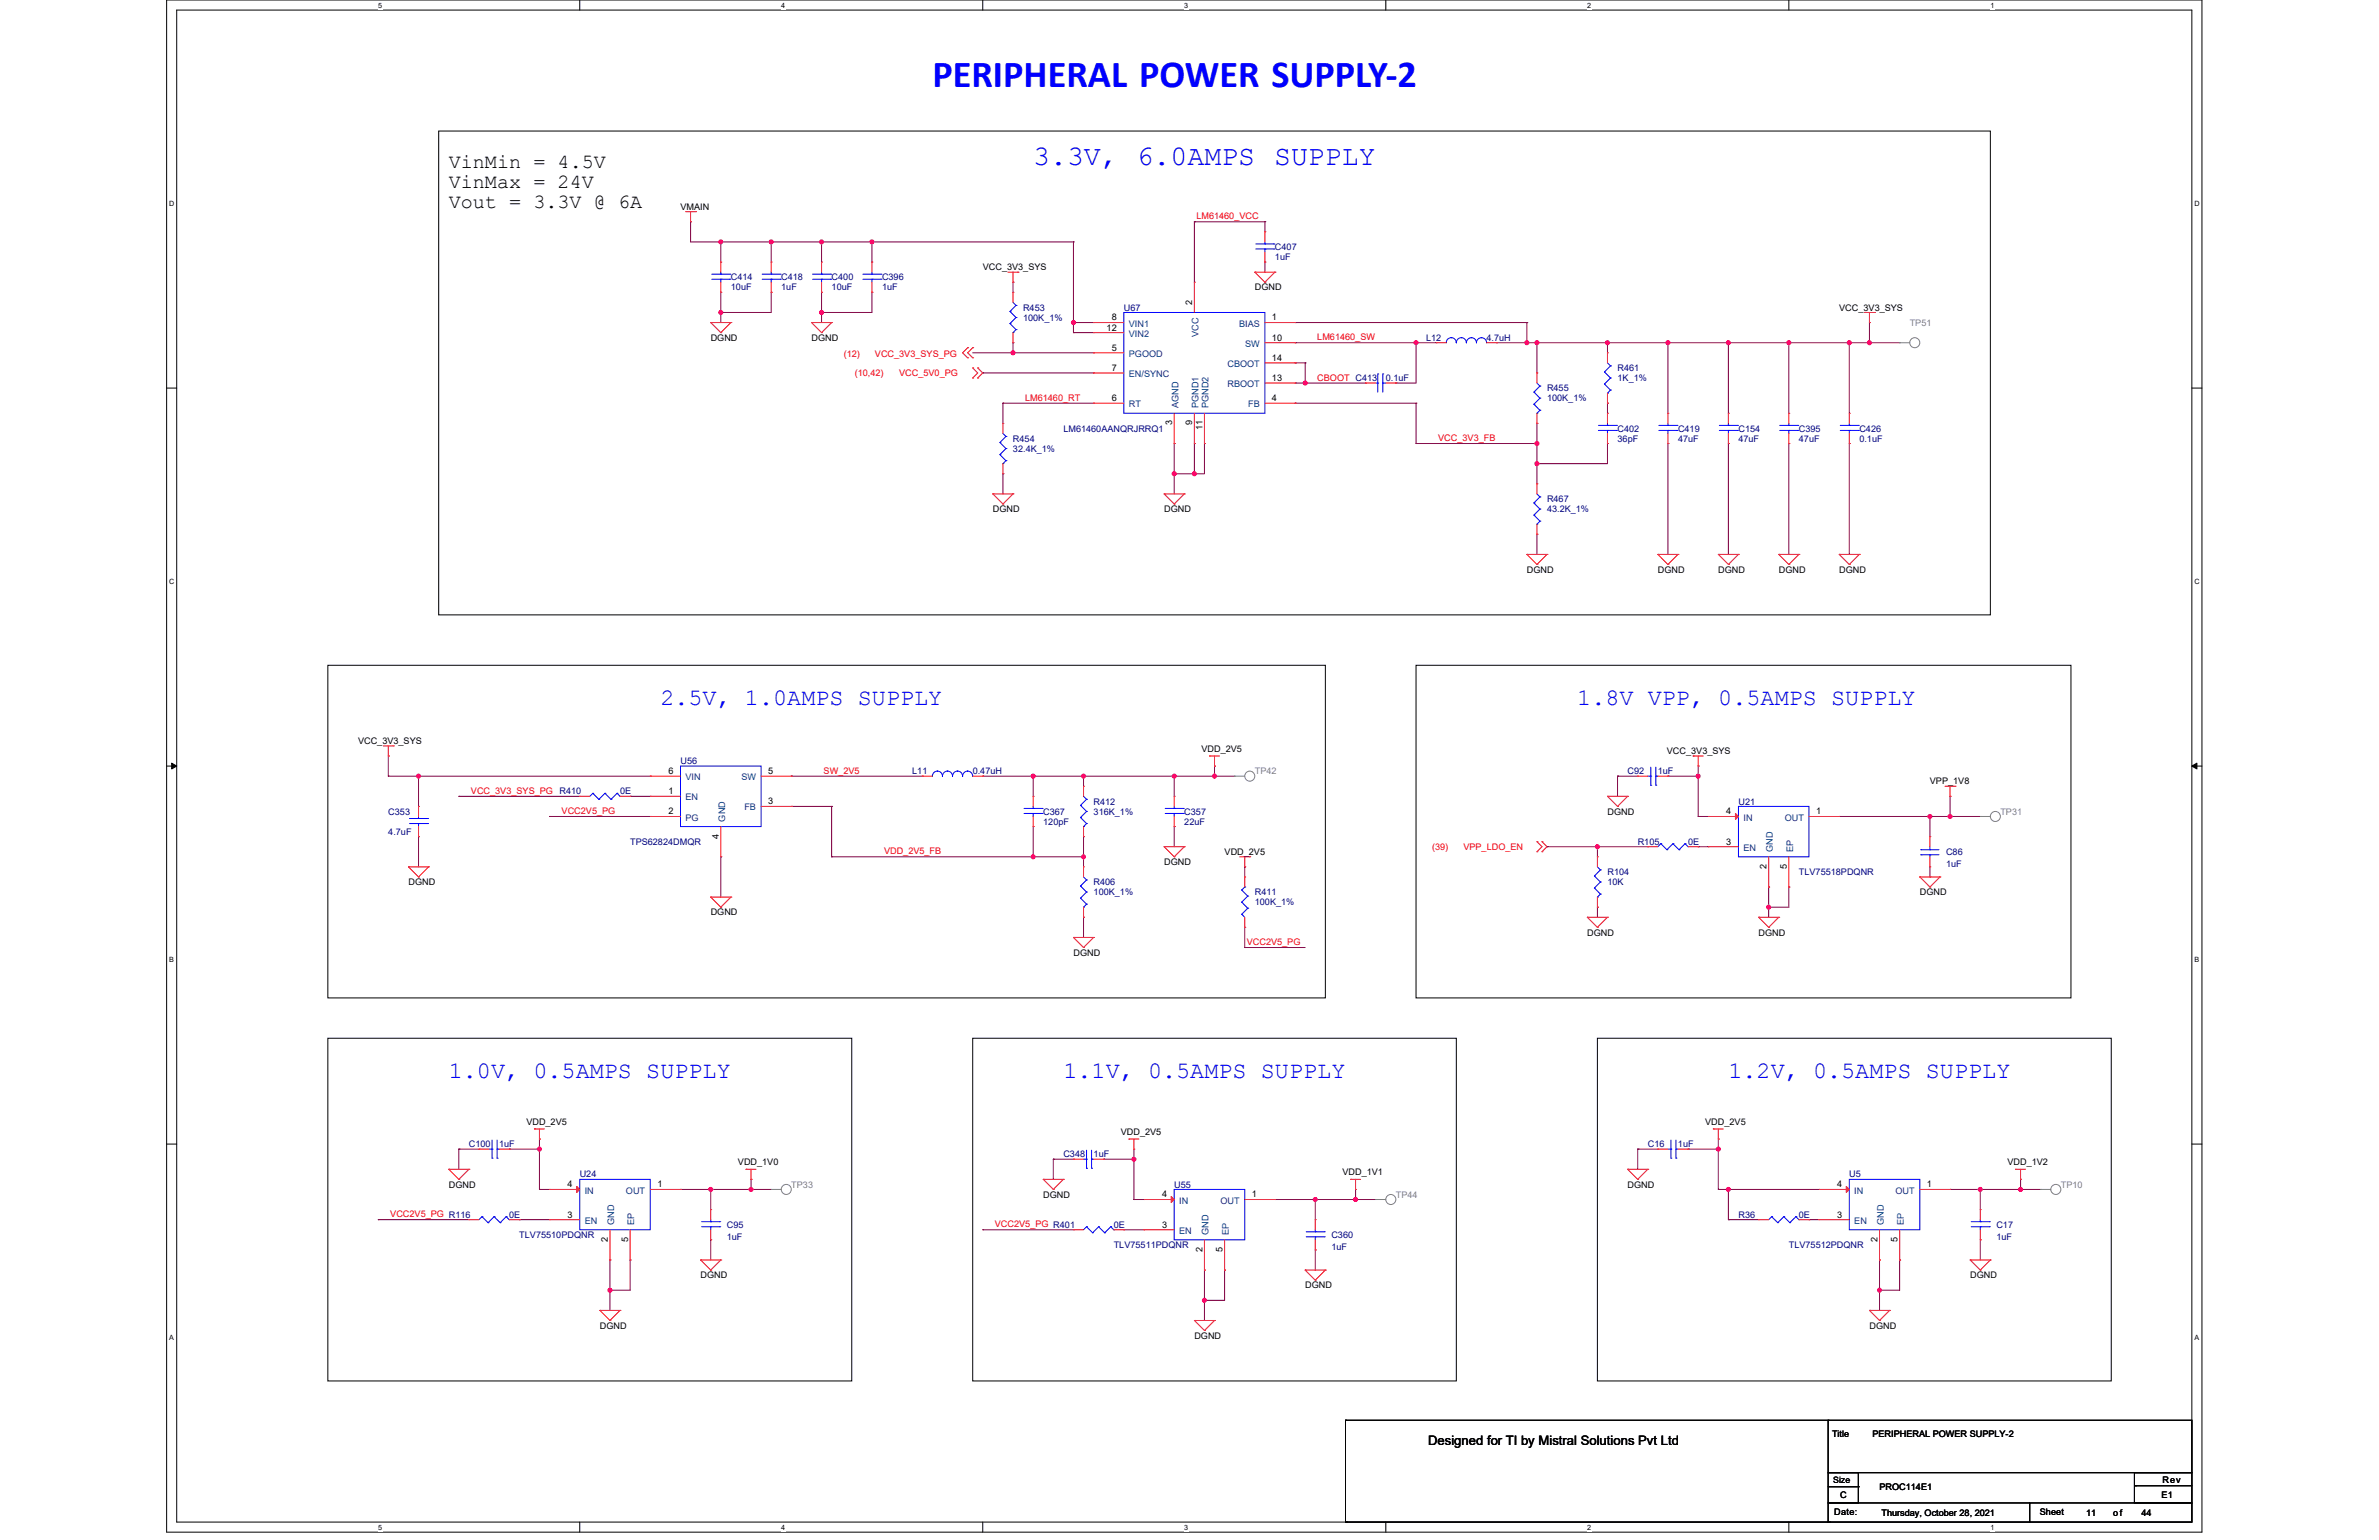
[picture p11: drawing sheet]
<svg xmlns="http://www.w3.org/2000/svg" width="432mm" height="279mm" viewBox="0 0 432 279" stroke-linecap="round" stroke-linejoin="round" font-family="sans-serif">
<defs><g id="words">
<text font-size="6.9" fill="#00f" x="169.2" y="15.8">PERIPHERAL POWER SUPPLY-2</text>
<text font-size="5.1" fill="#00f" x="187.5" y="29.9">3.3V, 6.0AMPS SUPPLY</text>
<g font-size="4.3" fill="#00f">
<text x="119.9" y="127.9">2.5V, 1.0AMPS SUPPLY</text>
<text x="286.3" y="127.9">1.8V VPP, 0.5AMPS SUPPLY</text>
<text x="81.5" y="195.6">1.0V, 0.5AMPS SUPPLY</text>
<text x="193" y="195.6">1.1V, 0.5AMPS SUPPLY</text>
<text x="313.7" y="195.6">1.2V, 0.5AMPS SUPPLY</text>
</g>
<g font-size="3.7">
<text x="81.5" y="30.5">VinMin = 4.5V</text>
<text x="81.5" y="34.1">VinMax = 24V</text>
<text x="81.5" y="37.8">Vout = 3.3V @ 6A</text>
</g>
<text font-size="2.4" x="259.2" y="262.2">Designed for TI by Mistral Solutions Pvt Ltd</text>
<g font-size="1.6">
<text x="123.5" y="38.1">VMAIN</text>
<text x="178.4" y="49">VCC_3V3_SYS</text>
<text x="227.8" y="52.7">DGND</text>
<text x="200.9" y="60">12</text>
<text x="201.8" y="58.1">8</text>
<text x="216.4" y="55.4" transform="rotate(-90 216.4 55.4)">2</text>
<text x="230.9" y="58.1">1</text>
<text x="333.8" y="56.3">VCC_3V3_SYS</text>
<text x="129" y="61.8">DGND</text>
<text x="147.3" y="61.8">DGND</text>
<text x="201.8" y="63.6">5</text>
<text x="230.9" y="61.8">10</text>
<text x="230.9" y="65.5">14</text>
<text x="201.8" y="67.3">7</text>
<text x="230.9" y="69.1">13</text>
<text x="201.8" y="72.8">6</text>
<text x="212.8" y="77.2" transform="rotate(-90 212.8 77.2)">3</text>
<text x="216.4" y="77.2" transform="rotate(-90 216.4 77.2)">9</text>
<text x="230.9" y="72.8">4</text>
<text x="218.2" y="78.1" transform="rotate(-90 218.2 78.1)">11</text>
<text x="180.2" y="92.9">DGND</text>
<text x="211.3" y="92.9">DGND</text>
<text x="277.1" y="103.9">DGND</text>
<text x="300.9" y="103.9">DGND</text>
<text x="311.9" y="103.9">DGND</text>
<text x="322.9" y="103.9">DGND</text>
<text x="333.8" y="103.9">DGND</text>
<text x="65" y="135">VCC_3V3_SYS</text>
<text x="218.1" y="136.4">VDD_2V5</text>
<text x="302.6" y="136.8">VCC_3V3_SYS</text>
<text x="121.3" y="140.4">6</text>
<text x="139.4" y="140.4">5</text>
<text x="350.3" y="142.3">VPP_1V8</text>
<text x="121.3" y="144.1">1</text>
<text x="121.3" y="147.8">2</text>
<text x="139.4" y="145.9">3</text>
<text x="291.8" y="147.8">DGND</text>
<text x="313.3" y="147.8">4</text>
<text x="329.6" y="147.8">1</text>
<text x="130.5" y="152.2" transform="rotate(-90 130.5 152.2)">4</text>
<text x="222.3" y="155.1">VDD_2V5</text>
<text x="313.3" y="153.2">3</text>
<text x="74.1" y="160.6">DGND</text>
<text x="211.3" y="156.9">DGND</text>
<text x="320.6" y="157.7" transform="rotate(-90 320.6 157.7)">2</text>
<text x="324.3" y="157.7" transform="rotate(-90 324.3 157.7)">5</text>
<text x="129" y="166.1">DGND</text>
<text x="348.5" y="162.4">DGND</text>
<text x="194.8" y="173.4">DGND</text>
<text x="288.1" y="169.7">DGND</text>
<text x="319.2" y="169.7">DGND</text>
<text x="95.5" y="204.1">VDD_2V5</text>
<text x="203.4" y="205.9">VDD_2V5</text>
<text x="309.5" y="204.1">VDD_2V5</text>
<text x="81.5" y="215.5">DGND</text>
<text x="103" y="215.4">4</text>
<text x="119.3" y="215.4">1</text>
<text x="133.9" y="211.4">VDD_1V0</text>
<text x="243.7" y="213.3">VDD_1V1</text>
<text x="295.4" y="215.5">DGND</text>
<text x="333.5" y="215.4">4</text>
<text x="349.7" y="215.4">1</text>
<text x="364.4" y="211.4">VDD_1V2</text>
<text x="103" y="220.9">3</text>
<text x="189.4" y="217.3">DGND</text>
<text x="210.9" y="217.3">4</text>
<text x="227.2" y="217.3">1</text>
<text x="333.5" y="220.9">3</text>
<text x="110.3" y="225.3" transform="rotate(-90 110.3 225.3)">2</text>
<text x="114" y="225.3" transform="rotate(-90 114 225.3)">5</text>
<text x="210.9" y="222.7">3</text>
<text x="218.2" y="227.1" transform="rotate(-90 218.2 227.1)">2</text>
<text x="221.9" y="227.1" transform="rotate(-90 221.9 227.1)">5</text>
<text x="340.8" y="225.3" transform="rotate(-90 340.8 225.3)">2</text>
<text x="344.4" y="225.3" transform="rotate(-90 344.4 225.3)">5</text>
<text x="127.2" y="231.9">DGND</text>
<text x="236.9" y="233.7">DGND</text>
<text x="357.6" y="231.9">DGND</text>
<text x="108.9" y="241.1">DGND</text>
<text x="216.8" y="242.9">DGND</text>
<text x="339.3" y="241.1">DGND</text>
<text x="332.5" y="260.6">Title</text>
<text x="339.9" y="260.6">PERIPHERAL POWER SUPPLY-2</text>
<text x="332.7" y="269">Size</text>
<text x="392.5" y="269">Rev</text>
<text x="332.9" y="274.9">Date:</text>
<text x="334" y="271.8">C</text>
<text x="341.1" y="270.3">PROC114E1</text>
<text x="341.5" y="275.1">Thursday, October 28, 2021</text>
<text x="370.2" y="274.9">Sheet</text>
<text x="378.6" y="275.1">11</text>
<text x="383.6" y="275.1">of</text>
<text x="388.7" y="275.1">44</text>
<text x="392.3" y="271.8">E1</text>
</g>
<g font-size="1.6" fill="#f00">
<text x="217.2" y="39.8">LM61460_VCC</text>
<text x="153.1" y="64.8">(12)</text>
<text x="158.8" y="64.8">VCC_3V3_SYS_PG</text>
<text x="239.1" y="61.7">LM61460_SW</text>
<text x="155.1" y="68.2">(10,42)</text>
<text x="163.2" y="68.2">VCC_5V0_PG</text>
<text x="239.1" y="69.1">CBOOT C413</text>
<text x="186.1" y="72.7">LM61460_RT</text>
<text x="261" y="80">VCC_3V3_FB</text>
<text x="149.5" y="140.4">SW_2V5</text>
<text x="85.5" y="144">VCC_3V3_SYS_PG</text>
<text x="101.9" y="147.7">VCC2V5_PG</text>
<text x="160.5" y="155">VDD_2V5_FB</text>
<text x="259.9" y="154.2">(39)</text>
<text x="265.6" y="154.2">VPP_LDO_EN</text>
<text x="226.3" y="171.5">VCC2V5_PG</text>
<text x="70.8" y="220.9">VCC2V5_PG R116</text>
<text x="180.6" y="222.7">VCC2V5_PG R401</text>
</g>
<g font-size="1.6" fill="#000080">
<text x="231.4" y="45.4">C407</text>
<text x="231.4" y="47.2">1uF</text>
<text x="132.7" y="50.9">C414</text>
<text x="132.7" y="52.7">10uF</text>
<text x="141.8" y="50.9">C418</text>
<text x="141.8" y="52.7">1uF</text>
<text x="150.9" y="50.9">C400</text>
<text x="150.9" y="52.7">10uF</text>
<text x="160.1" y="50.9">C396</text>
<text x="160.1" y="52.7">1uF</text>
<text x="185.7" y="56.3">R453</text>
<text x="185.7" y="58.2">100K_1%</text>
<text x="204" y="56.3">U67</text>
<text x="258.8" y="61.8">L12</text>
<text x="269.8" y="61.8">4.7uH</text>
<text x="251.5" y="69.2">0.1uF</text>
<text x="280.8" y="71">R455</text>
<text x="293.6" y="67.3">R461</text>
<text x="293.6" y="69.2">1K_1%</text>
<text x="280.8" y="72.8">100K_1%</text>
<text x="183.9" y="80.1">R454</text>
<text x="183.9" y="82">32.4K_1%</text>
<text x="193" y="78.3">LM61460AANQRJRRQ1</text>
<text x="293.6" y="78.3">C402</text>
<text x="293.6" y="80.1">36pF</text>
<text x="304.6" y="78.3">C419</text>
<text x="304.6" y="80.1">47uF</text>
<text x="315.5" y="78.3">C154</text>
<text x="315.5" y="80.1">47uF</text>
<text x="326.5" y="78.3">C395</text>
<text x="326.5" y="80.1">47uF</text>
<text x="337.5" y="78.3">C426</text>
<text x="337.5" y="80.1">0.1uF</text>
<text x="280.8" y="91.1">R467</text>
<text x="280.8" y="92.9">43.2K_1%</text>
<text x="123.5" y="138.6">U56</text>
<text x="165.6" y="140.5">L11</text>
<text x="176.5" y="140.5">0.47uH</text>
<text x="295.4" y="140.5">C92</text>
<text x="300.9" y="140.5">1uF</text>
<text x="70.5" y="147.8">C353</text>
<text x="101.6" y="144.1">R410</text>
<text x="112.5" y="144.1">0E</text>
<text x="189.4" y="147.8">C367</text>
<text x="189.4" y="149.6">120pF</text>
<text x="198.5" y="146">R412</text>
<text x="198.5" y="147.8">316K_1%</text>
<text x="215" y="147.8">C357</text>
<text x="215" y="149.6">22uF</text>
<text x="315.5" y="146">U21</text>
<text x="70.5" y="151.4">4.7uF</text>
<text x="114.4" y="153.3">TPS62824DMQR</text>
<text x="297.3" y="153.3">R105</text>
<text x="306.4" y="153.3">0E</text>
<text x="353.2" y="155.1">C86</text>
<text x="198.5" y="160.6">R406</text>
<text x="291.8" y="158.8">R104</text>
<text x="291.8" y="160.6">10K</text>
<text x="326.5" y="158.8">TLV75518PDQNR</text>
<text x="353.2" y="157.3">1uF</text>
<text x="198.5" y="162.4">100K_1%</text>
<text x="227.8" y="162.4">R411</text>
<text x="227.8" y="164.2">100K_1%</text>
<text x="85.1" y="208.1">C100</text>
<text x="90.6" y="208.1">1uF</text>
<text x="193" y="210">C348</text>
<text x="198.5" y="210">1uF</text>
<text x="299.1" y="208.1">C16</text>
<text x="304.6" y="208.1">1uF</text>
<text x="105.2" y="213.6">U24</text>
<text x="213.1" y="215.5">U55</text>
<text x="335.7" y="213.6">U5</text>
<text x="92.4" y="220.9">0E</text>
<text x="315.5" y="220.9">R36</text>
<text x="326.5" y="220.9">0E</text>
<text x="94.3" y="224.6">TLV75510PDQNR</text>
<text x="131.9" y="222.8">C95</text>
<text x="131.9" y="225">1uF</text>
<text x="202.2" y="222.8">0E</text>
<text x="202.2" y="226.4">TLV75511PDQNR</text>
<text x="241.7" y="224.6">C360</text>
<text x="241.7" y="226.8">1uF</text>
<text x="324.7" y="226.4">TLV75512PDQNR</text>
<text x="362.4" y="222.8">C17</text>
<text x="362.4" y="225">1uF</text>
</g>
<g font-size="1.6" fill="#004080">
<text x="204.9" y="59.3">VIN1</text>
<text x="224.9" y="59.3">BIAS</text>
<text x="204.9" y="64.8">PGOOD</text>
<text x="204.9" y="61.1">VIN2</text>
<text x="217.5" y="61.1" transform="rotate(-90 217.5 61.1)">VCC</text>
<text x="226" y="62.9">SW</text>
<text x="204.9" y="68.4">EN/SYNC</text>
<text x="222.8" y="70.2">RBOOT</text>
<text x="222.8" y="66.6">CBOOT</text>
<text x="204.9" y="73.9">RT</text>
<text x="213.9" y="74.1" transform="rotate(-90 213.9 74.1)">AGND</text>
<text x="217.5" y="74.1" transform="rotate(-90 217.5 74.1)">PGND1</text>
<text x="219.4" y="74.1" transform="rotate(-90 219.4 74.1)">PGND2</text>
<text x="226.6" y="73.9">FB</text>
<text x="124.4" y="141.6">VIN</text>
<text x="134.6" y="141.6">SW</text>
<text x="124.4" y="145.2">EN</text>
<text x="124.4" y="148.9">PG</text>
<text x="131.6" y="149" transform="rotate(-90 131.6 149)">GND</text>
<text x="135.1" y="147">FB</text>
<text x="316.5" y="148.9">IN</text>
<text x="323.9" y="148.9">OUT</text>
<text x="316.5" y="154.4">EN</text>
<text x="321.8" y="154.5" transform="rotate(-90 321.8 154.5)">GND</text>
<text x="325.4" y="154.5" transform="rotate(-90 325.4 154.5)">EP</text>
<text x="106.1" y="216.5">IN</text>
<text x="113.6" y="216.5">OUT</text>
<text x="214" y="218.4">IN</text>
<text x="221.5" y="218.4">OUT</text>
<text x="336.6" y="216.5">IN</text>
<text x="344" y="216.5">OUT</text>
<text x="106.1" y="222">EN</text>
<text x="111.5" y="222.2" transform="rotate(-90 111.5 222.2)">GND</text>
<text x="115.1" y="222.2" transform="rotate(-90 115.1 222.2)">EP</text>
<text x="214" y="223.9">EN</text>
<text x="219.4" y="224" transform="rotate(-90 219.4 224)">GND</text>
<text x="223" y="224" transform="rotate(-90 223 224)">EP</text>
<text x="336.6" y="222">EN</text>
<text x="341.9" y="222.2" transform="rotate(-90 341.9 222.2)">GND</text>
<text x="345.6" y="222.2" transform="rotate(-90 345.6 222.2)">EP</text>
</g>
<g font-size="1.6" fill="#808080">
<text x="346.6" y="59.1">TP51</text>
<text x="227.8" y="140.5">TP42</text>
<text x="363.1" y="147.8">TP31</text>
<text x="143.6" y="215.5">TP33</text>
<text x="374.1" y="215.5">TP10</text>
<text x="253.4" y="217.3">TP44</text>
</g>
<g font-size="1.3">
<text x="68.6" y="1.4">5</text>
<text x="141.8" y="1.4">4</text>
<text x="215" y="1.4">3</text>
<text x="288.1" y="1.4">2</text>
<text x="361.3" y="1.4">1</text>
<text x="30.7" y="37.3">D</text>
<text x="398.3" y="37.3">D</text>
<text x="30.7" y="105.9">C</text>
<text x="398.3" y="105.9">C</text>
<text x="30.7" y="174.5">B</text>
<text x="398.3" y="174.5">B</text>
<text x="30.7" y="243">A</text>
<text x="398.3" y="243">A</text>
<text x="68.6" y="277.5">5</text>
<text x="141.8" y="277.5">4</text>
<text x="215" y="277.5">3</text>
<text x="288.1" y="277.5">2</text>
<text x="361.3" y="277.5">1</text>
</g>
</g></defs>
<path d="M30.2 0h369.5v278h-369.5zM32.1 1.8h365.7v274.3h-365.7z" fill="none" stroke="#000" stroke-width=".18"/>
<g fill="#fff">
<path d="M68.7 .2h.7v1.4h-.7z"/>
<path d="M68.7 276.3h.7v1.5h-.7z"/>
</g>
<path d="M105.2 0v1.8M105.2 276.1v1.9" fill="none" stroke="#000" stroke-width=".18"/>
<g fill="#fff">
<path d="M141.8 .2h.7v1.4h-.7z"/>
<path d="M141.8 276.3h.7v1.5h-.7z"/>
</g>
<path d="M178.4 0v1.8M178.4 276.1v1.9" fill="none" stroke="#000" stroke-width=".18"/>
<g fill="#fff">
<path d="M215 .2h.7v1.4h-.7z"/>
<path d="M215 276.3h.7v1.5h-.7z"/>
</g>
<path d="M251.5 0v1.8M251.5 276.1v1.9" fill="none" stroke="#000" stroke-width=".18"/>
<g fill="#fff">
<path d="M288.1 .2h.7v1.4h-.7z"/>
<path d="M288.1 276.3h.7v1.5h-.7z"/>
</g>
<path d="M324.7 0v1.8M324.7 276.1v1.9" fill="none" stroke="#000" stroke-width=".18"/>
<g fill="#fff">
<path d="M361.3 .2h.7v1.4h-.7z"/>
<path d="M361.3 276.3h.7v1.5h-.7z"/>
<path d="M30.7 36.1h1v1.5h-1z"/>
<path d="M398.3 36.1h.9v1.5h-.9z"/>
<path d="M30.7 104.7h1v1.5h-1z"/>
<path d="M398.3 104.7h.9v1.5h-.9z"/>
</g>
<path d="M30.2 70.4h1.9M397.8 70.4h1.9" fill="none" stroke="#000" stroke-width=".18"/>
<g fill="#fff">
<path d="M30.7 173.3h.9v1.4h-.9z"/>
<path d="M398.3 173.3h.9v1.4h-.9z"/>
</g>
<path d="M30.2 139h1.9M31.2 138.5l.9 .5-.9 .5zM397.8 139l.9-.5v1zM397.8 139h1.9" fill="none" stroke="#000" stroke-width=".18"/>
<path d="M31.2 138.5l.9 .5-.9 .5zM397.8 139l.9-.5v1z" fill="#000"/>
<g fill="#fff">
<path d="M30.7 241.9h.9v1.4h-.9z"/>
<path d="M398.3 241.9h.9v1.4h-.9z"/>
</g>
<path d="M79.6 23.8h281.7v87.8h-281.7zM59.5 120.7h181.1v60.4h-181.1zM257 120.7h118.9v60.4h-118.9zM59.5 188.4h95.1v62.1h-95.1zM176.5 188.4h87.8v62.1h-87.8zM289.9 188.4h93.3v62.1h-93.3zM30.2 207.6h1.9M397.8 207.6h1.9" fill="none" stroke="#000" stroke-width=".18"/>
<g fill="none" stroke="#800040" stroke-width=".18">
<path d="M70.5 137.2h.1M70.5 137.2v3.6M220.4 139h.1M220.4 139v1.8M70.5 140.8h.1M70.5 140.8h5.5M76 140.8h.1M76 151.8h.1M76 140.8v5.5M76 151.8v5.5M130.8 155.4h.1M130.8 155.4v7.4"/>
<path d="M143.6 140.8h.1M143.6 146.3h.1M143.6 140.8h23.8M143.6 146.3h7.3M150.9 146.3h.1M150.9 155.4h.1M150.9 146.3v9.1M150.9 155.4h36.6M178.4 140.8h.1M178.4 140.8h9.1M196.7 155.4h.1M196.7 151.8h.1"/>
<path d="M196.7 140.8h.1M196.7 151.8v5.5M196.7 140.8h16.4M213.1 150h.1M213.1 150v3.6M220.4 140.8h.1M220.4 140.8h3.7M225.9 157.3h.1M225.9 157.3v1.8M196.7 166.4h.1M196.7 166.4v3.7M225.9 168.2h.1"/>
<path d="M225.9 171.9h.1M225.9 168.2v3.7M225.9 171.9h11"/>
</g>
<circle cx="187.5" cy="155.4" r=".37" fill="#f0f"/>
<circle cx="187.5" cy="155.4" r=".37" fill="none" stroke="#f0f" stroke-width=".18"/>
<path d="M83.3 144.5h.1M83.3 144.5h21.9M99.7 148.1h.1M99.7 148.1h18.3M114.4 144.5h.1M114.4 144.5h3.6M196.7 140.8h.1M196.7 140.8v1.8M213.1 140.8h.1M213.1 140.8v3.7M213.1 140.8h7.3" fill="none" stroke="#800040" stroke-width=".18"/>
<circle cx="220.4" cy="140.8" r=".37" fill="#f0f"/>
<circle cx="220.4" cy="140.8" r=".37" fill="none" stroke="#f0f" stroke-width=".18"/>
<circle cx="213.1" cy="140.8" r=".37" fill="#f0f"/>
<circle cx="213.1" cy="140.8" r=".37" fill="none" stroke="#f0f" stroke-width=".18"/>
<path d="M94.3 221.3h.1M94.3 221.3h5.4M110.7 234.1h.1M110.7 228.6h.1M110.7 228.6v9.1M110.7 234.1h3.7" fill="none" stroke="#800040" stroke-width=".18"/>
<circle cx="110.7" cy="234.1" r=".37" fill="#f0f"/>
<circle cx="110.7" cy="234.1" r=".37" fill="none" stroke="#f0f" stroke-width=".18"/>
<path d="M83.3 208.5h.1M83.3 208.5v3.6M83.3 208.5h3.6M92.4 208.5h.1M92.4 208.5h5.5M97.9 206.7h.1M97.9 208.5h.1M97.9 206.7v9.1M114.4 228.6h.1M114.4 228.6v5.5M328.3 221.3h.1M328.3 221.3h1.9" fill="none" stroke="#800040" stroke-width=".18"/>
<circle cx="97.9" cy="208.5" r=".37" fill="#f0f"/>
<circle cx="97.9" cy="208.5" r=".37" fill="none" stroke="#f0f" stroke-width=".18"/>
<path d="M97.9 215.8h.1M97.9 215.8h1.8M136.3 214h.1M136.3 214v1.8" fill="none" stroke="#800040" stroke-width=".18"/>
<circle cx="136.3" cy="215.8" r=".37" fill="#f0f"/>
<circle cx="136.3" cy="215.8" r=".37" fill="none" stroke="#f0f" stroke-width=".18"/>
<path d="M123.5 215.8h.1M123.5 215.8h12.8M129 215.8h.1" fill="none" stroke="#800040" stroke-width=".18"/>
<circle cx="129" cy="215.8" r=".37" fill="#f0f"/>
<circle cx="129" cy="215.8" r=".37" fill="none" stroke="#f0f" stroke-width=".18"/>
<path d="M129 215.8h.1M129 215.8v3.7M297.2 208.5h.1M297.2 208.5v3.6M297.2 208.5h3.7M306.4 208.5h.1M311.9 206.7h.1M311.9 206.7v1.8h-5.5M129 224.9h.1M129 224.9v3.7" fill="none" stroke="#800040" stroke-width=".18"/>
<circle cx="311.9" cy="208.5" r=".37" fill="#f0f"/>
<circle cx="311.9" cy="208.5" r=".37" fill="none" stroke="#f0f" stroke-width=".18"/>
<path d="M311.9 208.5h.1M311.9 215.8h.1M311.9 208.5v7.3M311.9 215.8h1.8" fill="none" stroke="#800040" stroke-width=".18"/>
<circle cx="313.7" cy="215.8" r=".37" fill="#f0f"/>
<circle cx="313.7" cy="215.8" r=".37" fill="none" stroke="#f0f" stroke-width=".18"/>
<path d="M366.7 214h.1M366.7 215.8h.1M366.7 214v1.8M366.7 215.8h3.7" fill="none" stroke="#800040" stroke-width=".18"/>
<circle cx="366.7" cy="215.8" r=".37" fill="#f0f"/>
<circle cx="366.7" cy="215.8" r=".37" fill="none" stroke="#f0f" stroke-width=".18"/>
<path d="M353.9 215.8h.1M353.9 215.8h5.5" fill="none" stroke="#800040" stroke-width=".18"/>
<circle cx="359.4" cy="215.8" r=".37" fill="#f0f"/>
<circle cx="359.4" cy="215.8" r=".37" fill="none" stroke="#f0f" stroke-width=".18"/>
<path d="M359.4 215.8h.1M359.4 215.8v3.7M341.1 234.1h.1M341.1 234.1v3.6M341.1 234.1h3.7M359.4 224.9h.1M359.4 224.9v3.7" fill="none" stroke="#800040" stroke-width=".18"/>
<circle cx="341.1" cy="234.1" r=".37" fill="#f0f"/>
<circle cx="341.1" cy="234.1" r=".37" fill="none" stroke="#f0f" stroke-width=".18"/>
<path d="M213.1 86h.1M213.1 86v3.6M213.1 86h3.7M341.1 228.6h.1M341.1 228.6v5.5M344.8 228.6h.1M344.8 228.6v5.5" fill="none" stroke="#800040" stroke-width=".18"/>
<circle cx="216.8" cy="85.9" r=".37" fill="#f0f"/>
<circle cx="216.8" cy="85.9" r=".37" fill="none" stroke="#f0f" stroke-width=".18"/>
<circle cx="213.1" cy="85.9" r=".37" fill="#f0f"/>
<circle cx="213.1" cy="85.9" r=".37" fill="none" stroke="#f0f" stroke-width=".18"/>
<g fill="none" stroke="#800040" stroke-width=".18">
<path d="M125.3 40.2h.1M125.3 40.2v3.7h5.5M130.8 43.9h.1M194.8 58.5h.1M194.8 58.5v1.9M194.8 58.5h3.7M216.8 40.2h.1M216.8 40.2v11M216.8 40.2h12.8M229.6 40.2h.1M229.6 47.5h.1M229.6 40.2v1.9"/>
<path d="M229.6 47.5v1.9M194.8 60.4h.1M194.8 60.4h3.7"/>
</g>
<circle cx="130.8" cy="43.9" r=".37" fill="#f0f"/>
<circle cx="130.8" cy="43.9" r=".37" fill="none" stroke="#f0f" stroke-width=".18"/>
<path d="M130.8 43.9h.1M130.8 43.9v3.6M140 43.9h.1M140 43.9v3.6M140 43.9h9.1" fill="none" stroke="#800040" stroke-width=".18"/>
<circle cx="149.1" cy="43.9" r=".37" fill="#f0f"/>
<circle cx="149.1" cy="43.9" r=".37" fill="none" stroke="#f0f" stroke-width=".18"/>
<circle cx="140" cy="43.9" r=".37" fill="#f0f"/>
<circle cx="140" cy="43.9" r=".37" fill="none" stroke="#f0f" stroke-width=".18"/>
<path d="M149.1 43.9h.1M149.1 43.9v3.6M149.1 43.9h45.7M158.3 43.9h.1M158.3 43.9v3.6" fill="none" stroke="#800040" stroke-width=".18"/>
<circle cx="158.3" cy="43.9" r=".37" fill="#f0f"/>
<circle cx="158.3" cy="43.9" r=".37" fill="none" stroke="#f0f" stroke-width=".18"/>
<path d="M130.8 53h.1M130.8 53v3.7" fill="none" stroke="#800040" stroke-width=".18"/>
<circle cx="130.8" cy="56.7" r=".37" fill="#f0f"/>
<circle cx="130.8" cy="56.7" r=".37" fill="none" stroke="#f0f" stroke-width=".18"/>
<path d="M130.8 56.7h.1M140 53h.1M140 53v3.7h-9.2M149.1 53h.1M149.1 53v3.7" fill="none" stroke="#800040" stroke-width=".18"/>
<circle cx="149.1" cy="56.7" r=".37" fill="#f0f"/>
<circle cx="149.1" cy="56.7" r=".37" fill="none" stroke="#f0f" stroke-width=".18"/>
<path d="M130.8 56.7h.1M130.8 56.7v1.8M149.1 56.7h.1M149.1 56.7v1.8M158.3 53h.1M158.3 53v3.7h-9.2M194.8 43.9h.1M194.8 43.9v14.6" fill="none" stroke="#800040" stroke-width=".18"/>
<circle cx="194.8" cy="58.5" r=".37" fill="#f0f"/>
<circle cx="194.8" cy="58.5" r=".37" fill="none" stroke="#f0f" stroke-width=".18"/>
<path d="M183.9 62.2h.1M183.9 64h.1M183.9 62.2v1.8M183.9 64h14.6" fill="none" stroke="#800040" stroke-width=".18"/>
<circle cx="183.9" cy="64" r=".37" fill="#f0f"/>
<circle cx="183.9" cy="64" r=".37" fill="none" stroke="#f0f" stroke-width=".18"/>
<path d="M182 73.2h.1M182 73.2v3.6M182 73.2h16.5M235.1 62.2h.1M235.1 62.2h21.9M182 86h.1M182 86v3.6" fill="none" stroke="#800040" stroke-width=".18"/>
<circle cx="257" cy="62.2" r=".37" fill="#f0f"/>
<circle cx="257" cy="62.2" r=".37" fill="none" stroke="#f0f" stroke-width=".18"/>
<path d="M271.6 62.2h.1M271.6 62.2h5.5" fill="none" stroke="#800040" stroke-width=".18"/>
<circle cx="277.1" cy="62.2" r=".37" fill="#f0f"/>
<circle cx="277.1" cy="62.2" r=".37" fill="none" stroke="#f0f" stroke-width=".18"/>
<path d="M235.1 58.5h.1M235.1 58.5h42M277.1 58.5h.1M277.1 58.5v3.7M235.1 65.8h.1M235.1 65.8h1.8M236.9 65.8h.1M236.9 69.5h.1M236.9 65.8v3.7M236.9 69.5h11" fill="none" stroke="#800040" stroke-width=".18"/>
<circle cx="236.9" cy="69.5" r=".37" fill="#f0f"/>
<circle cx="236.9" cy="69.5" r=".37" fill="none" stroke="#f0f" stroke-width=".18"/>
<path d="M235.1 69.5h.1M235.1 69.5h1.8M253.4 69.5h.1M257 62.2h.1M257 62.2v7.3h-3.6M257 62.2h3.7M277.1 62.2h.1M277.1 62.2h14.7M279 62.2h.1M279 62.2v5.5" fill="none" stroke="#800040" stroke-width=".18"/>
<circle cx="291.8" cy="62.2" r=".37" fill="#f0f"/>
<circle cx="291.8" cy="62.2" r=".37" fill="none" stroke="#f0f" stroke-width=".18"/>
<circle cx="279" cy="62.2" r=".37" fill="#f0f"/>
<circle cx="279" cy="62.2" r=".37" fill="none" stroke="#f0f" stroke-width=".18"/>
<path d="M279 76.8h.1M279 76.8v3.7M291.8 62.2h.1M291.8 73.2h.1M291.8 62.2v1.8M291.8 73.2v1.8M291.8 62.2h10.9M279 84.1h.1M279 84.1h12.8" fill="none" stroke="#800040" stroke-width=".18"/>
<circle cx="279" cy="84.1" r=".37" fill="#f0f"/>
<circle cx="279" cy="84.1" r=".37" fill="none" stroke="#f0f" stroke-width=".18"/>
<path d="M235.1 73.2h.1M235.1 73.2h21.9M257 73.2h.1M257 73.2v7.3M257 80.5h.1M257 80.5h22M291.8 80.5h.1M291.8 80.5v3.6" fill="none" stroke="#800040" stroke-width=".18"/>
<circle cx="279" cy="80.5" r=".37" fill="#f0f"/>
<circle cx="279" cy="80.5" r=".37" fill="none" stroke="#f0f" stroke-width=".18"/>
<path d="M302.7 62.2h.1M302.7 62.2v12.8M302.7 62.2h11M279 80.5h.1M279 84.1h.1M279 96.9h.1M279 80.5v7.3M279 96.9v3.7" fill="none" stroke="#800040" stroke-width=".18"/>
<circle cx="313.7" cy="62.2" r=".37" fill="#f0f"/>
<circle cx="313.7" cy="62.2" r=".37" fill="none" stroke="#f0f" stroke-width=".18"/>
<circle cx="302.7" cy="62.2" r=".37" fill="#f0f"/>
<circle cx="302.7" cy="62.2" r=".37" fill="none" stroke="#f0f" stroke-width=".18"/>
<path d="M313.7 62.2h.1M313.7 62.2v12.8M313.7 62.2h11M324.7 62.2h.1M324.7 62.2v12.8M302.7 80.5h.1M302.7 80.5v20.1" fill="none" stroke="#800040" stroke-width=".18"/>
<circle cx="324.7" cy="62.2" r=".37" fill="#f0f"/>
<circle cx="324.7" cy="62.2" r=".37" fill="none" stroke="#f0f" stroke-width=".18"/>
<path d="M335.7 62.2h.1M335.7 62.2v12.8M313.7 80.5h.1M313.7 80.5v20.1M324.7 80.5h.1M324.7 80.5v20.1M335.7 80.5h.1M335.7 80.5v20.1" fill="none" stroke="#800040" stroke-width=".18"/>
<circle cx="335.7" cy="62.2" r=".37" fill="#f0f"/>
<circle cx="335.7" cy="62.2" r=".37" fill="none" stroke="#f0f" stroke-width=".18"/>
<g fill="none" stroke="#800040" stroke-width=".18">
<path d="M339.3 58.5h.1M339.3 58.5v3.7M324.7 62.2h11M335.7 62.2h.1M213.1 80.5h.1M213.1 80.5v5.5M216.8 80.5h.1M216.8 86h.1M216.8 80.5v5.5M218.6 80.5h.1M218.6 80.5v5.5h-1.8M321 164.6h.1"/>
<path d="M321 164.6h3.7M136.3 215.8h.1M136.3 215.8h3.7M359.4 215.8h.1M359.4 215.8h7.3"/>
</g>
<circle cx="321" cy="164.6" r=".37" fill="#f0f"/>
<circle cx="321" cy="164.6" r=".37" fill="none" stroke="#f0f" stroke-width=".18"/>
<path d="M333.8 148.1h.1M333.8 148.1h16.5M321 160.9h.1M321 160.9v3.7M324.7 160.9h.1M324.7 160.9v3.7" fill="none" stroke="#800040" stroke-width=".18"/>
<circle cx="350.3" cy="148.1" r=".37" fill="#f0f"/>
<circle cx="350.3" cy="148.1" r=".37" fill="none" stroke="#f0f" stroke-width=".18"/>
<path d="M280.8 153.6h.1M280.8 153.6h18.3M289.9 153.6h.1M289.9 153.6v1.8M350.3 148.1h.1M350.3 148.1v3.7M353.9 144.5h.1M353.9 144.5v3.6M321 164.6h.1M321 164.6v1.8" fill="none" stroke="#800040" stroke-width=".18"/>
<circle cx="289.9" cy="153.6" r=".37" fill="#f0f"/>
<circle cx="289.9" cy="153.6" r=".37" fill="none" stroke="#f0f" stroke-width=".18"/>
<path d="M308.2 139h.1M308.2 139v1.8M308.2 153.6h.1M308.2 153.6h1.9M289.9 164.6h.1M289.9 164.6v1.8" fill="none" stroke="#800040" stroke-width=".18"/>
<circle cx="308.2" cy="140.8" r=".37" fill="#f0f"/>
<circle cx="308.2" cy="140.8" r=".37" fill="none" stroke="#f0f" stroke-width=".18"/>
<path d="M293.6 140.8h.1M293.6 140.8v3.7M293.6 140.8h3.6M302.7 140.8h.1M302.7 140.8h5.5M308.2 140.8h.1M308.2 148.1h.1M308.2 140.8v7.3M308.2 148.1h1.9M350.3 148.1h.1M350.3 148.1h9.1M353.9 148.1h.1" fill="none" stroke="#800040" stroke-width=".18"/>
<circle cx="353.9" cy="148.1" r=".37" fill="#f0f"/>
<circle cx="353.9" cy="148.1" r=".37" fill="none" stroke="#f0f" stroke-width=".18"/>
<path d="M183.9 51.2h.1M183.9 51.2v1.8M178.4 67.7h.1M178.4 67.7h20.1M187.5 140.8h.1M187.5 140.8v3.7M187.5 140.8h9.2M350.3 159.1h.1M350.3 157.3v1.8M68.7 221.3h.1M68.7 221.3h16.4" fill="none" stroke="#800040" stroke-width=".18"/>
<circle cx="196.7" cy="140.8" r=".37" fill="#f0f"/>
<circle cx="196.7" cy="140.8" r=".37" fill="none" stroke="#f0f" stroke-width=".18"/>
<circle cx="187.5" cy="140.8" r=".37" fill="#f0f"/>
<circle cx="187.5" cy="140.8" r=".37" fill="none" stroke="#f0f" stroke-width=".18"/>
<path d="M187.5 150h.1M187.5 155.4h.1M187.5 150v5.4M187.5 155.4h9.2" fill="none" stroke="#800040" stroke-width=".18"/>
<circle cx="196.7" cy="155.4" r=".37" fill="#f0f"/>
<circle cx="196.7" cy="155.4" r=".37" fill="none" stroke="#f0f" stroke-width=".18"/>
<path d="M339.3 62.2h.1M339.3 62.2h5.5" fill="none" stroke="#800040" stroke-width=".18"/>
<circle cx="339.3" cy="62.2" r=".37" fill="#f0f"/>
<circle cx="339.3" cy="62.2" r=".37" fill="none" stroke="#f0f" stroke-width=".18"/>
<path d="M335.7 62.2h.1M335.7 62.2h3.6M76 140.8h.1M76 140.8h42" fill="none" stroke="#800040" stroke-width=".18"/>
<circle cx="76" cy="140.8" r=".37" fill="#f0f"/>
<circle cx="76" cy="140.8" r=".37" fill="none" stroke="#f0f" stroke-width=".18"/>
<g fill="none" stroke="#800040" stroke-width=".18">
<path d="M130.8 43.9h9.2M140 43.9h.1M176.5 64h7.4M183.9 64h.1M205.8 210.3h.1M205.8 208.5v1.8M313.7 215.8h.1M313.7 215.8v5.5M313.7 215.8h16.5M204 223.1h.1M204 223.1h3.6M313.7 221.3h.1"/>
<path d="M313.7 221.3h5.5"/>
</g>
<circle cx="205.8" cy="210.3" r=".37" fill="#f0f"/>
<circle cx="205.8" cy="210.3" r=".37" fill="none" stroke="#f0f" stroke-width=".18"/>
<g fill="none" stroke="#800040" stroke-width=".18">
<path d="M191.2 210.3h.1M191.2 210.3v3.7M191.2 210.3h3.6M200.3 210.3h.1M200.3 210.3h5.5M205.8 210.3h.1M205.8 217.6h.1M205.8 210.3v7.3M205.8 217.6h1.8M231.4 217.6h.1M231.4 217.6h7.3M238.7 217.6h.1"/>
<path d="M238.7 217.6v3.7M246 217.6h.1M246 217.6h3.7M246 215.8v1.8M218.6 235.9h.1M218.6 235.9v3.7M218.6 235.9h3.7M238.7 226.8h.1M238.7 226.8v3.6"/>
</g>
<circle cx="218.6" cy="235.9" r=".37" fill="#f0f"/>
<circle cx="218.6" cy="235.9" r=".37" fill="none" stroke="#f0f" stroke-width=".18"/>
<path d="M238.7 217.6h.1M238.7 217.6h7.3M178.4 223.1h.1M178.4 223.1h16.4M218.6 230.4h.1M218.6 230.4v5.5M222.3 230.4h.1M222.3 230.4v5.5" fill="none" stroke="#800040" stroke-width=".18"/>
<circle cx="246" cy="217.6" r=".37" fill="#f0f"/>
<circle cx="246" cy="217.6" r=".37" fill="none" stroke="#f0f" stroke-width=".18"/>
<circle cx="238.7" cy="217.6" r=".37" fill="#f0f"/>
<circle cx="238.7" cy="217.6" r=".37" fill="none" stroke="#f0f" stroke-width=".18"/>
<g fill="none" stroke="#f00" stroke-width=".18">
<path d="M124.4 38.4h1.9M125.3 38.4v1.8M126.3 38.4h.1M125.3 40.2h.1M129 58.5h.1M129 58.5h3.7M129 58.5l1.8 1.9M132.7 58.5h.1M132.7 58.5l-1.9 1.9M147.3 58.5h.1M147.3 58.5h3.6M147.3 58.5l1.8 1.9"/>
<path d="M150.9 58.5h.1M150.9 58.5l-1.8 1.9M182.9 49.4h1.9M183.9 51.2h.1M183.9 49.4v1.8M184.8 49.4h.1M227.8 49.4h.1M227.8 49.4h3.6M227.8 49.4l1.8 1.8M229.6 51.2h.1M229.6 42.1h.1M229.6 47.5h.1"/>
<path d="M229.6 42.1v1.8M229.6 45.7v1.8M231.4 49.4h.1M231.4 49.4l-1.8 1.8M338.4 56.7h1.8M339.3 58.5h.1M339.3 56.7v1.8M340.2 56.7h.1M130.8 60.4h.1M149.1 60.4h.1M175.6 63.1h.1M175.6 64.9h.1"/>
<path d="M175.6 63.1l-.9 .9 .9 .9M176.5 68.6h.1M176.5 66.8h.1M176.5 63.1h.1M176.5 64.9h.1M176.5 66.8l1 .9-1 .9M176.5 63.1l-.9 .9 .9 .9M177.5 66.8h.1M177.5 68.6h.1M177.5 66.8l.9 .9-.9 .9M182 76.8h.1M182 76.8v1.8"/>
<path d="M302.7 75h.1M302.7 75v1.8M302.7 78.6v1.9M313.7 75h.1M313.7 75v1.8M313.7 78.6v1.9M180.2 89.6h.1M180.2 89.6h3.7M180.2 89.6l1.8 1.8M182 91.4h.1M182 86h.1M182 84.1v1.9"/>
<path d="M183.9 89.6h.1M183.9 89.6l-1.9 1.8M211.3 89.6h.1M211.3 89.6h3.7M211.3 89.6l1.8 1.8M213.1 91.4h.1M215 89.6h.1M215 89.6l-1.9 1.8M302.7 80.5h.1M313.7 80.5h.1M277.1 100.6h.1M277.1 100.6h3.7"/>
<path d="M277.1 100.6l1.9 1.8M279 102.4h.1M280.8 100.6h.1M280.8 100.6l-1.8 1.8M300.9 100.6h.1M300.9 100.6h3.7M300.9 100.6l1.8 1.8M302.7 102.4h.1M304.6 100.6h.1M304.6 100.6l-1.9 1.8M311.9 100.6h.1M311.9 100.6h3.6"/>
<path d="M311.9 100.6l1.8 1.8M313.7 102.4h.1M315.5 100.6h.1M315.5 100.6l-1.8 1.8M322.9 100.6h.1M322.9 100.6h3.6M322.9 100.6l1.8 1.8M324.7 102.4h.1M326.5 100.6h.1M326.5 100.6l-1.8 1.8M333.8 100.6h.1M333.8 100.6h3.7"/>
<path d="M333.8 100.6l1.9 1.8M335.7 102.4h.1M337.5 100.6h.1M337.5 100.6l-1.8 1.8M69.6 135.3h1.8M70.5 137.2h.1M70.5 135.3v1.9M71.4 135.3h.1M219.5 137.2h.1M219.5 137.2h1.9M220.4 139h.1M220.4 137.2v1.8"/>
<path d="M307.3 137.2h.1M307.3 137.2h1.8M308.2 139h.1M308.2 137.2v1.8M74.1 157.3h.1M74.1 157.3h3.7M74.1 157.3l1.9 1.8M76 159.1h.1M77.8 157.3h.1M77.8 157.3l-1.8 1.8M118 144.5h.1M118 148.1h.1"/>
<path d="M118 140.8h.1M118 144.5h5.5M118 140.8h5.5M118 148.1h5.5M130.8 155.4h.1M130.8 150v5.4M138.1 140.8h5.5M138.1 146.3h5.5M143.6 146.3h.1M143.6 140.8h.1M167.4 140.8h.1M167.4 140.8h1.8"/>
<path d="M176.5 140.8h1.9M178.4 140.8h.1M196.7 142.6h.1M196.7 151.8h.1M196.7 142.6v1.9M196.7 150v1.8M211.3 153.6h.1M211.3 153.6h3.7M211.3 153.6l1.8 1.8M213.1 155.4h.1M215 153.6h.1M215 153.6l-1.9 1.8"/>
<path d="M225 155.4h1.8M225.9 157.3h.1M225.9 159.1h.1M225.9 155.4v1.9M225.9 159.1v1.8M226.8 155.4h.1M279 154.5h.1M279 152.7h.1M279 152.7l.9 .9-.9 .9M279.9 152.7h.1M279.9 154.5h.1M279.9 152.7l.9 .9-.9 .9"/>
<path d="M291.8 144.5h.1M291.8 144.5h3.6M291.8 144.5l1.8 1.8M293.6 146.3h.1M295.4 144.5h.1M295.4 144.5l-1.8 1.8M297.2 140.8h.1M297.2 140.8h1.9M300.9 140.8h1.8M302.7 140.8h.1M348.5 159.1h.1M348.5 159.1h3.6"/>
<path d="M348.5 159.1l1.8 1.8M352.1 159.1h.1M352.1 159.1l-1.8 1.8M353 142.6h1.9M353.9 144.5h.1M353.9 142.6v1.9M354.9 142.6h.1M129 162.8h.1M129 162.8h3.7M129 162.8l1.8 1.8M130.8 164.6h.1M132.7 162.8h.1"/>
<path d="M132.7 162.8l-1.9 1.8M194.8 170.1h.1M194.8 170.1h3.7M194.8 170.1l1.9 1.8M196.7 171.9h.1M198.5 170.1h.1M198.5 170.1l-1.8 1.8M225.9 168.2h.1M225.9 166.4v1.8M288.1 166.4h.1M288.1 166.4h3.7M288.1 166.4l1.8 1.8"/>
<path d="M289.9 168.2h.1M291.8 166.4h.1M291.8 166.4l-1.9 1.8M319.2 166.4h.1M319.2 166.4h3.7M319.2 166.4l1.8 1.8M321 168.2h.1M322.9 166.4h.1M322.9 166.4l-1.9 1.8M350.3 160.9h.1M81.5 212.1h.1M81.5 212.1h3.6"/>
<path d="M81.5 212.1l1.8 1.9M83.3 214h.1M85.1 212.1h.1M85.1 212.1l-1.8 1.9M97 204.8h.1M97 204.8h1.8M97.9 206.7h.1M97.9 204.8v1.9M129 219.5h.1M129 219.5v1.8M135.4 212.1h.1M135.4 212.1h1.8"/>
<path d="M136.3 214h.1M136.3 212.1v1.9M189.4 214h.1M189.4 214h3.6M189.4 214l1.8 1.8M191.2 215.8h.1M193 214h.1M193 214l-1.8 1.8M204.9 206.7h.1M204.9 206.7h1.8M205.8 208.5h.1M205.8 206.7v1.8"/>
<path d="M225.9 217.6h5.5M231.4 217.6h.1M245.1 214h.1M245.1 214h1.9M246 215.8h.1M246 214v1.8M295.4 212.1h.1M295.4 212.1h3.7M295.4 212.1l1.8 1.9M297.2 214h.1M299.1 212.1h.1M299.1 212.1l-1.9 1.9"/>
<path d="M300.9 208.5h.1M300.9 208.5h1.8M304.6 208.5h1.8M306.4 208.5h.1M311 204.8h.1M311 204.8h1.8M311.9 206.7h.1M311.9 204.8v1.9M359.4 219.5h.1M359.4 219.5v1.8M365.8 212.1h.1M365.8 212.1h1.9"/>
<path d="M366.7 214h.1M366.7 212.1v1.9M108.9 237.7h.1M108.9 237.7h3.6M108.9 237.7l1.8 1.9M110.7 239.6h.1M112.5 237.7h.1M112.5 237.7l-1.8 1.9M127.2 228.6h.1M127.2 228.6h3.6M127.2 228.6l1.8 1.8M129 230.4h.1"/>
<path d="M129 224.9h.1M129 223.1v1.8M130.8 228.6h.1M130.8 228.6l-1.8 1.8M207.6 223.1h.1M207.6 223.1h5.5M216.8 239.6h.1M216.8 239.6h3.6M216.8 239.6l1.8 1.8M218.6 230.4h.1M218.6 224.9v5.5M220.4 239.6h.1"/>
<path d="M220.4 239.6l-1.8 1.8M236.9 230.4h.1M236.9 230.4h3.7M236.9 230.4l1.8 1.9M238.7 232.3h.1M240.6 230.4h.1M240.6 230.4l-1.9 1.9M319.2 221.3h.1M319.2 221.3h1.8M326.5 221.3h1.8M328.3 221.3h.1M339.3 237.7h.1"/>
<path d="M339.3 237.7h3.7M339.3 237.7l1.8 1.9M341.1 239.6h.1M343 237.7h.1M343 237.7l-1.9 1.9M357.6 228.6h.1M357.6 228.6h3.7M357.6 228.6l1.8 1.8M359.4 230.4h.1M359.4 224.9h.1M359.4 223.1v1.8M361.3 228.6h.1"/>
<path d="M361.3 228.6l-1.9 1.8M218.6 241.4h.1"/>
</g>
<g fill="none" stroke="#000" stroke-width=".18">
<path d="M244.2 257.7h.1M244.2 257.7h87.8M244.2 257.7v18.4M331.8 257.7h66v9.5h-66zM244.2 276.1h.1M244.4 276.1h.1M244.4 276.1h87.8M331.8 267.2h5.5v5.5h-5.5zM331.8 272.7h36.6v3.4h-36.6zM331.8 269.7h5.5M337.3 269.7h.1M368.4 272.7h29.4v3.4h-29.4z"/>
<path d="M387.4 267.2h10.4v5.5h-10.4zM387.6 269.6h.1M387.6 269.6h10.2"/>
</g>
<g fill="none" stroke="#00f" stroke-width=".18">
<path d="M227.9 45.2h3.3M227.9 44.3h3.3M229.6 44.3h.1M229.6 45.2h.1M229.6 43.9v.4M229.6 45.2v.5M231.2 45.2h.1M231.2 44.3h.1M182 78.6l.6 .6M182.6 79.2h.1M182.6 79.2l-1.1 1.1M301.1 78.1h3.3"/>
<path d="M301.1 77.2h3.3M302.7 77.2h.1M302.7 78.1h.1M302.7 76.8v.4M302.7 78.1v.5M304.4 78.1h.1M304.4 77.2h.1M312.1 78.1h3.3M312.1 77.2h3.3M313.7 77.2h.1M313.7 78.1h.1M313.7 76.8v.4"/>
<path d="M313.7 78.1v.5M315.4 78.1h.1M315.4 77.2h.1M181.5 80.3h.1M181.5 82.5h.1M181.5 80.3l1.1 1.1M181.5 82.5l1.1 1.1M182 84.1h.1M182.6 81.4h.1M182.6 83.6h.1M182.6 81.4l-1.1 1.1M182.6 83.6l-.6 .5"/>
<path d="M123.5 139h14.6v11h-14.6zM299.6 139.2v3.3M300.5 139.2v3.3M169.2 140.8a.91 .91 0 0 1 1-.9h-.1a.91 .91 0 0 1 1 .9 .91 .91 0 0 1 .9-.9 .91 .91 0 0 1 .9 .9 .91 .91 0 0 1 .9-.9 .91 .91 0 0 1 .9 .9 .91 .91 0 0 1 .9-.9 .91 .91 0 0 1 .9 .9M196.1 146.1h.1M196.1 148.3h.1M196.1 146.1l1.1 1.1M196.1 148.3l1.1 1.1M196.7 150h.1M196.7 144.5l.5 .5M197.2 145h.1M197.2 147.2h.1"/>
<path d="M197.2 149.4h.1M197.2 145l-1.1 1.1M197.2 147.2l-1.1 1.1M197.2 149.4l-.5 .6M299.1 140.8h.5M299.6 142.5h.1M299.6 140.8h.1M300.5 140.8h.1M300.5 142.5h.1M300.5 140.8h.4M225.4 165.9h.1M225.4 163.7h.1"/>
<path d="M225.4 161.5h.1M225.4 165.9l.5 .5M225.4 163.7l1.1 1.1M225.4 161.5l1.1 1.1M225.9 160.9h.1M225.9 160.9l-.5 .6M226.5 164.8h.1M226.5 162.6h.1M226.5 164.8l-1.1 1.1M226.5 162.6l-1.1 1.1M213.1 215.8h12.8v9.1h-12.8zM302.7 208.5h.6"/>
<path d="M303.3 210.1h.1M303.3 208.5h.1M303.3 206.8v3.3M304.2 208.5h.1M304.2 210.1h.1M304.2 208.5h.4M304.2 206.8v3.3M127.4 222.6h3.2M127.4 221.7h3.2M129 221.7h.1M129 222.6h.1M129 221.3v.4"/>
<path d="M129 222.6v.5M130.6 222.6h.1M130.6 221.7h.1M321.6 220.7h.1M321.6 220.7l-.6 .6M321.6 220.7l1.1 1.1M322.7 221.8h.1M323.8 220.7h.1M323.8 220.7l-1.1 1.1M323.8 220.7l1.1 1.1M324.9 221.8h.1M326 220.7h.1"/>
<path d="M326 220.7l-1.1 1.1M326 220.7l.5 .6M326.5 221.3h.1M357.8 222.6h3.3M357.8 221.7h3.3M359.4 221.7h.1M359.4 222.6h.1M359.4 221.3v.4M359.4 222.6v.5M361.1 222.6h.1M361.1 221.7h.1"/>
</g>
<g fill="none" stroke="#808080" stroke-width=".18">
<path d="M224.1 140.8h.1M224.1 140.8h1.8M249.7 217.6h.1M249.7 217.6h1.8"/>
<circle cx="226.8" cy="140.8" r=".91"/>
<circle cx="252.4" cy="217.6" r=".91"/>
</g>
<path d="M212.6 217.1l.5 .5-.5 .6z" fill="#f00"/>
<g fill="none" stroke="#f00" stroke-width=".18">
<path d="M260.7 62.2h.1M260.7 62.2h1.8M269.8 62.2h1.8M271.6 62.2h.1M291.8 75h.1M291.8 75v1.8M291.8 78.6v1.9M324.7 75h.1M324.7 75v1.8M324.7 78.6v1.9M279 87.8h.1M279 96.9h.1"/>
<path d="M279 87.8v1.8M279 95.1v1.8M291.8 80.5h.1M324.7 80.5h.1M76 146.3h.1M76 151.8h.1M76 146.3v1.8M76 150v1.8M310.1 153.6h.1M310.1 153.6h5.4M321 155.4v5.5M328.3 148.1h5.5"/>
<path d="M333.8 148.1h.1M350.3 157.3h.1M350.3 151.8h.1M350.3 151.8v1.8M350.3 155.4v1.9M321 160.9h.1M86.9 208.5h.1M86.9 208.5h1.9M90.6 208.5h1.8M92.4 208.5h.1M207.6 217.6h.1M207.6 217.6h5.5"/>
<path d="M212.6 217.1l.5 .5-.5 .6zM194.8 223.1h.1M194.8 223.1h1.9M202.2 223.1h1.8M204 223.1h.1M222.3 230.4h.1M222.3 224.9v5.5"/>
</g>
<g fill="none" stroke="#00f" stroke-width=".18">
<path d="M262.5 62.2a.91 .91 0 0 1 .9-.9 .91 .91 0 0 1 .9 .9 .91 .91 0 0 1 1-.9h-.1a.91 .91 0 0 1 1 .9 .91 .91 0 0 1 .9-.9 .91 .91 0 0 1 .9 .9 .91 .91 0 0 1 .9-.9 .91 .91 0 0 1 .9 .9M290.1 78.1h3.3M290.1 77.2h3.3M291.8 77.2h.1M291.8 78.1h.1M291.8 76.8v.4M291.8 78.1v.5M293.4 78.1h.1M293.4 77.2h.1M323 78.1h3.3M323 77.2h3.3M324.7 77.2h.1"/>
<path d="M324.7 78.1h.1M324.7 76.8v.4M324.7 78.1v.5M326.3 78.1h.1M326.3 77.2h.1M278.4 91.3h.1M278.4 93.5h.1M278.4 91.3l1.1 1.1M278.4 93.5l1.1 1.1M279 95.1h.1M279 89.6l.5 .6M279.5 90.2h.1"/>
<path d="M279.5 92.4h.1M279.5 94.6h.1M279.5 90.2l-1.1 1.1M279.5 92.4l-1.1 1.1M279.5 94.6l-.5 .5M74.3 149.4h3.3M74.3 148.5h3.3M76 148.5h.1M76 149.4h.1M76 148.1v.4M76 149.4v.6M77.6 149.4h.1"/>
<path d="M77.6 148.5h.1M315.5 146.3h12.8v9.1h-12.8zM348.6 154.2h.1M348.6 155.1h.1M348.6 154.2h3.3M348.6 155.1h3.3M350.3 155.1h.1M350.3 154.2h.1M350.3 153.6v.6M350.3 155.1v.3M88.8 208.5h.5M89.3 210.1h.1"/>
<path d="M89.3 208.5h.1M89.3 206.8v3.3M90.2 208.5h.1M90.2 210.1h.1M90.2 208.5h.4M90.2 206.8v3.3M197.2 222.6h.1M197.2 222.6l-.5 .5M197.2 222.6l1.1 1.1M198.3 223.7h.1M199.4 222.6h.1M199.4 222.6l-1.1 1.1"/>
<path d="M199.4 222.6l1.1 1.1M200.5 223.7h.1M201.6 222.6h.1M201.6 222.6l-1.1 1.1M201.6 222.6l.6 .5M202.2 223.1h.1"/>
</g>
<g fill="none" stroke="#808080" stroke-width=".18">
<path d="M359.4 148.1h.1M359.4 148.1h1.9M140 215.8h.1M140 215.8h1.8M370.4 215.8h.1M370.4 215.8h1.8"/>
<circle cx="362.2" cy="148.1" r=".91"/>
<circle cx="142.7" cy="215.8" r=".91"/>
<circle cx="373.1" cy="215.8" r=".91"/>
</g>
<path d="M315 147.6l.5 .5-.5 .6z" fill="#f00"/>
<g fill="none" stroke="#f00" stroke-width=".18">
<path d="M130.8 47.5h.1M130.8 53h.1M130.8 47.5v1.9M130.8 51.2v1.8M247.9 69.5h.1M247.9 69.5h1.8M251.5 69.5h1.9M253.4 69.5h.1M105.2 144.5h.1M105.2 144.5h1.9M112.5 144.5h1.9M114.4 144.5h.1"/>
<path d="M310.1 148.1h.1M310.1 148.1h5.4M315 147.6l.5 .5-.5 .6zM324.7 155.4v5.5M324.7 160.9h.1M194.8 210.3h.1M194.8 210.3h1.9M198.5 210.3h1.8M200.3 210.3h.1M348.5 215.8h5.4M353.9 215.8h.1M330.2 221.3h.1"/>
<path d="M330.2 221.3h5.5M341.1 228.6h.1M341.1 223.1v5.5"/>
</g>
<g fill="none" stroke="#00f" stroke-width=".18">
<path d="M129.2 50.7h3.3M129.2 49.7h3.3M130.8 49.7h.1M130.8 50.7h.1M130.8 49.4v.3M130.8 50.7v.5M132.5 50.7h.1M132.5 49.7h.1M249.7 69.5h.4M250.1 69.5h.1M250.1 67.8h.1M250.1 67.8v3.3"/>
<path d="M251 67.8h.1M251 69.5h.1M251 69.5h.5M251 67.8v3.3M107.6 143.9h.1M107.6 143.9l-.5 .6M107.6 143.9l1.1 1.1M108.7 145h.1M109.8 143.9h.1M109.8 143.9l-1.1 1.1M109.8 143.9l1.1 1.1M110.9 145h.1"/>
<path d="M112 143.9h.1M112 143.9l-1.1 1.1M112 143.9l.5 .6M112.5 144.5h.1M196.7 210.3h.5M197.2 212h.1M197.2 210.3h.1M197.2 208.7v3.3M198.1 210.3h.1M198.1 212h.1M198.1 210.3h.4M198.1 208.7v3.3"/>
<path d="M335.7 214h12.8v9.1h-12.8z"/>
</g>
<path d="M335.1 215.3l.6 .5-.6 .5z" fill="#f00"/>
<g fill="none" stroke="#f00" stroke-width=".18">
<path d="M140 47.5h.1M140 53h.1M140 47.5v1.9M140 51.2v1.8M149.1 47.5h.1M149.1 53h.1M149.1 47.5v1.9M149.1 51.2v1.8M198.5 58.5h.1M198.5 58.5h5.5M216.8 51.2h.1M216.8 51.2v5.5"/>
<path d="M229.6 58.5h5.5M235.1 58.5h.1M198.5 64h.1M198.5 73.2h.1M198.5 67.7h.1M198.5 60.4h.1M198.5 73.2h5.5M198.5 64h5.5M198.5 67.7h5.5M198.5 60.4h5.5M213.1 75v5.5M216.8 75v5.5"/>
<path d="M218.6 75v5.5M229.6 73.2h5.5M229.6 62.2h5.5M229.6 69.5h5.5M229.6 65.8h5.5M235.1 73.2h.1M235.1 62.2h.1M235.1 69.5h.1M235.1 65.8h.1M279 67.7h.1M279 76.8h.1M279 67.7v1.8"/>
<path d="M279 75v1.8M335.7 75h.1M335.7 75v1.8M335.7 78.6v1.9M213.1 80.5h.1M216.8 80.5h.1M218.6 80.5h.1M335.7 80.5h.1M187.5 144.5h.1M187.5 150h.1M187.5 144.5v1.8M187.5 148.1v1.9"/>
<path d="M299.1 153.6h.1M299.1 153.6h1.8M306.4 153.6h1.8M308.2 153.6h.1M118 215.8h5.5M123.5 215.8h.1M330.2 215.8h.1M330.2 215.8h5.5M335.1 215.3l.6 .5-.6 .5zM85.1 221.3h.1M85.1 221.3h1.8M92.4 221.3h1.9"/>
<path d="M94.3 221.3h.1M99.7 221.3h.1M99.7 221.3h5.5M110.7 228.6h.1M110.7 223.1v5.5M344.8 228.6h.1M344.8 223.1v5.5"/>
</g>
<g fill="none" stroke="#00f" stroke-width=".18">
<path d="M138.3 50.7h3.3M138.3 49.7h3.3M140 49.7h.1M140 50.7h.1M140 49.4v.3M140 50.7v.5M141.6 50.7h.1M141.6 49.7h.1M147.5 50.7h3.3M147.5 49.7h3.3M149.1 49.7h.1M149.1 50.7h.1"/>
<path d="M149.1 49.4v.3M149.1 50.7v.5M150.8 50.7h.1M150.8 49.7h.1M204 56.7h25.6v18.3h-25.6zM278.4 71.1h.1M278.4 73.3h.1M278.4 71.1l1.1 1.1M278.4 73.3l1.1 1.1M279 75h.1M279 69.5l.5 .5M279.5 70h.1"/>
<path d="M279.5 72.2h.1M279.5 74.4h.1M279.5 70l-1.1 1.1M279.5 72.2l-1.1 1.1M279.5 74.4l-.5 .6M334 78.1h3.3M334 77.2h3.3M335.7 77.2h.1M335.7 78.1h.1M335.7 76.8v.4M335.7 78.1v.5M337.3 78.1h.1"/>
<path d="M337.3 77.2h.1M185.9 147.6h3.3M185.9 146.7h3.3M187.5 146.7h.1M187.5 147.6h.1M187.5 146.3v.4M187.5 147.6v.5M189.2 147.6h.1M189.2 146.7h.1M301.5 153.1h.1M301.5 153.1l-.6 .5M301.5 153.1l1.1 1.1"/>
<path d="M302.6 154.2h.1M303.7 153.1h.1M303.7 153.1l-1.1 1.1M303.7 153.1l1 1.1M304.7 154.2h.1M305.8 153.1h.1M305.8 153.1l-1.1 1.1M305.8 153.1l.6 .5M306.4 153.6h.1M105.2 214h12.8v9.1h-12.8zM87.5 220.7h.1M87.5 220.7l-.6 .6"/>
<path d="M87.5 220.7l1.1 1.1M88.6 221.8h.1M89.7 220.7h.1M89.7 220.7l-1.1 1.1M89.7 220.7l1.1 1.1M90.8 221.8h.1M91.9 220.7h.1M91.9 220.7l-1.1 1.1M91.9 220.7l.5 .6M92.4 221.3h.1"/>
</g>
<path d="M104.7 215.3l.5 .5-.5 .5z" fill="#f00"/>
<g fill="none" stroke="#f00" stroke-width=".18">
<path d="M158.3 47.5h.1M158.3 53h.1M158.3 47.5v1.9M158.3 51.2v1.8M183.9 53h.1M183.9 53v1.9M183.9 62.2h.1M183.9 60.4v1.8M291.8 64h.1M291.8 73.2h.1M291.8 64v1.8M291.8 71.3v1.9"/>
<path d="M196.7 157.3h.1M196.7 157.3v1.8M213.1 144.5h.1M213.1 150h.1M213.1 144.5v1.8M213.1 148.1v1.9M289.9 155.4h.1M289.9 155.4v1.9M196.7 166.4h.1M196.7 164.6v1.8M289.9 164.6h.1M289.9 162.8v1.8"/>
<path d="M99.7 215.8h.1M99.7 215.8h5.5M104.7 215.3l.5 .5-.5 .5zM114.4 228.6h.1M114.4 223.1v5.5M238.7 221.3h.1M238.7 226.8h.1M238.7 221.3v1.8M238.7 224.9v1.9"/>
</g>
<g fill="none" stroke="#00f" stroke-width=".18">
<path d="M156.6 50.7h3.3M156.6 49.7h3.3M158.3 49.7h.1M158.3 50.7h.1M158.3 49.4v.3M158.3 50.7v.5M159.9 50.7h.1M159.9 49.7h.1M183.3 56.5h.1M183.3 58.7h.1M183.3 56.5l1.1 1.1M183.3 58.7l1.1 1.1"/>
<path d="M183.9 54.9l.5 .5M184.4 55.4h.1M184.4 57.6h.1M184.4 59.8h.1M184.4 55.4l-1.1 1.1M184.4 57.6l-1.1 1.1M184.4 59.8l-.5 .6M183.9 60.4h.1M291.2 67.5h.1M291.2 69.7h.1M291.2 67.5l1.1 1.1M291.2 69.7l1.1 1.1"/>
<path d="M291.8 71.3h.1M291.8 65.8l.5 .6M292.3 66.4h.1M292.3 68.6h.1M292.3 70.8h.1M292.3 66.4l-1.1 1.1M292.3 68.6l-1.1 1.1M292.3 70.8l-.5 .5M196.7 159.1l.5 .6M197.2 159.7h.1M197.2 159.7l-1.1 1.1M211.5 147.6h3.3"/>
<path d="M211.5 146.7h3.3M213.1 146.7h.1M213.1 147.6h.1M213.1 146.3v.4M213.1 147.6v.5M214.8 147.6h.1M214.8 146.7h.1M289.4 158.9h.1M289.4 158.9l1.1 1.1M289.9 157.3l.6 .5M290.5 157.8h.1M290.5 157.8l-1.1 1.1"/>
<path d="M196.1 160.8h.1M196.1 162.9h.1M196.1 160.8l1.1 1M196.1 162.9l1.1 1.1M196.7 164.6h.1M197.2 161.8h.1M197.2 164h.1M197.2 161.8l-1.1 1.1M197.2 164l-.5 .6M289.4 161.1h.1M289.4 161.1l1.1 1.1M289.9 162.8h.1"/>
<path d="M290.5 160h.1M290.5 162.2h.1M290.5 160l-1.1 1.1M290.5 162.2l-.6 .6M237.1 224.4h3.3M237.1 223.5h3.3M238.7 223.5h.1M238.7 224.4h.1M238.7 223.1v.4M238.7 224.4v.5M240.4 224.4h.1M240.4 223.5h.1"/>
</g>
<g fill="none" stroke="#808080" stroke-width=".18">
<path d="M344.8 62.2h.1M344.8 62.2h1.8"/>
<circle cx="347.5" cy="62.2" r=".91"/>
</g>
<circle cx="187.5" cy="155.4" r=".37" fill="#f0f"/>
<circle cx="187.5" cy="155.4" r=".37" fill="none" stroke="#f0f" stroke-width=".18"/>
<circle cx="220.4" cy="140.8" r=".37" fill="#f0f"/>
<circle cx="220.4" cy="140.8" r=".37" fill="none" stroke="#f0f" stroke-width=".18"/>
<circle cx="213.1" cy="140.8" r=".37" fill="#f0f"/>
<circle cx="213.1" cy="140.8" r=".37" fill="none" stroke="#f0f" stroke-width=".18"/>
<circle cx="110.7" cy="234.1" r=".37" fill="#f0f"/>
<circle cx="110.7" cy="234.1" r=".37" fill="none" stroke="#f0f" stroke-width=".18"/>
<circle cx="97.9" cy="208.5" r=".37" fill="#f0f"/>
<circle cx="97.9" cy="208.5" r=".37" fill="none" stroke="#f0f" stroke-width=".18"/>
<circle cx="136.3" cy="215.8" r=".37" fill="#f0f"/>
<circle cx="136.3" cy="215.8" r=".37" fill="none" stroke="#f0f" stroke-width=".18"/>
<circle cx="129" cy="215.8" r=".37" fill="#f0f"/>
<circle cx="129" cy="215.8" r=".37" fill="none" stroke="#f0f" stroke-width=".18"/>
<circle cx="311.9" cy="208.5" r=".37" fill="#f0f"/>
<circle cx="311.9" cy="208.5" r=".37" fill="none" stroke="#f0f" stroke-width=".18"/>
<circle cx="313.7" cy="215.8" r=".37" fill="#f0f"/>
<circle cx="313.7" cy="215.8" r=".37" fill="none" stroke="#f0f" stroke-width=".18"/>
<circle cx="366.7" cy="215.8" r=".37" fill="#f0f"/>
<circle cx="366.7" cy="215.8" r=".37" fill="none" stroke="#f0f" stroke-width=".18"/>
<circle cx="359.4" cy="215.8" r=".37" fill="#f0f"/>
<circle cx="359.4" cy="215.8" r=".37" fill="none" stroke="#f0f" stroke-width=".18"/>
<circle cx="341.1" cy="234.1" r=".37" fill="#f0f"/>
<circle cx="341.1" cy="234.1" r=".37" fill="none" stroke="#f0f" stroke-width=".18"/>
<circle cx="216.8" cy="85.9" r=".37" fill="#f0f"/>
<circle cx="216.8" cy="85.9" r=".37" fill="none" stroke="#f0f" stroke-width=".18"/>
<circle cx="213.1" cy="85.9" r=".37" fill="#f0f"/>
<circle cx="213.1" cy="85.9" r=".37" fill="none" stroke="#f0f" stroke-width=".18"/>
<circle cx="130.8" cy="43.9" r=".37" fill="#f0f"/>
<circle cx="130.8" cy="43.9" r=".37" fill="none" stroke="#f0f" stroke-width=".18"/>
<circle cx="149.1" cy="43.9" r=".37" fill="#f0f"/>
<circle cx="149.1" cy="43.9" r=".37" fill="none" stroke="#f0f" stroke-width=".18"/>
<circle cx="140" cy="43.9" r=".37" fill="#f0f"/>
<circle cx="140" cy="43.9" r=".37" fill="none" stroke="#f0f" stroke-width=".18"/>
<circle cx="158.3" cy="43.9" r=".37" fill="#f0f"/>
<circle cx="158.3" cy="43.9" r=".37" fill="none" stroke="#f0f" stroke-width=".18"/>
<circle cx="130.8" cy="56.7" r=".37" fill="#f0f"/>
<circle cx="130.8" cy="56.7" r=".37" fill="none" stroke="#f0f" stroke-width=".18"/>
<circle cx="149.1" cy="56.7" r=".37" fill="#f0f"/>
<circle cx="149.1" cy="56.7" r=".37" fill="none" stroke="#f0f" stroke-width=".18"/>
<circle cx="194.8" cy="58.5" r=".37" fill="#f0f"/>
<circle cx="194.8" cy="58.5" r=".37" fill="none" stroke="#f0f" stroke-width=".18"/>
<circle cx="183.9" cy="64" r=".37" fill="#f0f"/>
<circle cx="183.9" cy="64" r=".37" fill="none" stroke="#f0f" stroke-width=".18"/>
<circle cx="257" cy="62.2" r=".37" fill="#f0f"/>
<circle cx="257" cy="62.2" r=".37" fill="none" stroke="#f0f" stroke-width=".18"/>
<circle cx="277.1" cy="62.2" r=".37" fill="#f0f"/>
<circle cx="277.1" cy="62.2" r=".37" fill="none" stroke="#f0f" stroke-width=".18"/>
<circle cx="236.9" cy="69.5" r=".37" fill="#f0f"/>
<circle cx="236.9" cy="69.5" r=".37" fill="none" stroke="#f0f" stroke-width=".18"/>
<circle cx="291.8" cy="62.2" r=".37" fill="#f0f"/>
<circle cx="291.8" cy="62.2" r=".37" fill="none" stroke="#f0f" stroke-width=".18"/>
<circle cx="279" cy="62.2" r=".37" fill="#f0f"/>
<circle cx="279" cy="62.2" r=".37" fill="none" stroke="#f0f" stroke-width=".18"/>
<circle cx="279" cy="84.1" r=".37" fill="#f0f"/>
<circle cx="279" cy="84.1" r=".37" fill="none" stroke="#f0f" stroke-width=".18"/>
<circle cx="279" cy="80.5" r=".37" fill="#f0f"/>
<circle cx="279" cy="80.5" r=".37" fill="none" stroke="#f0f" stroke-width=".18"/>
<circle cx="313.7" cy="62.2" r=".37" fill="#f0f"/>
<circle cx="313.7" cy="62.2" r=".37" fill="none" stroke="#f0f" stroke-width=".18"/>
<circle cx="302.7" cy="62.2" r=".37" fill="#f0f"/>
<circle cx="302.7" cy="62.2" r=".37" fill="none" stroke="#f0f" stroke-width=".18"/>
<circle cx="324.7" cy="62.2" r=".37" fill="#f0f"/>
<circle cx="324.7" cy="62.2" r=".37" fill="none" stroke="#f0f" stroke-width=".18"/>
<circle cx="335.7" cy="62.2" r=".37" fill="#f0f"/>
<circle cx="335.7" cy="62.2" r=".37" fill="none" stroke="#f0f" stroke-width=".18"/>
<circle cx="321" cy="164.6" r=".37" fill="#f0f"/>
<circle cx="321" cy="164.6" r=".37" fill="none" stroke="#f0f" stroke-width=".18"/>
<circle cx="350.3" cy="148.1" r=".37" fill="#f0f"/>
<circle cx="350.3" cy="148.1" r=".37" fill="none" stroke="#f0f" stroke-width=".18"/>
<circle cx="289.9" cy="153.6" r=".37" fill="#f0f"/>
<circle cx="289.9" cy="153.6" r=".37" fill="none" stroke="#f0f" stroke-width=".18"/>
<circle cx="308.2" cy="140.8" r=".37" fill="#f0f"/>
<circle cx="308.2" cy="140.8" r=".37" fill="none" stroke="#f0f" stroke-width=".18"/>
<circle cx="353.9" cy="148.1" r=".37" fill="#f0f"/>
<circle cx="353.9" cy="148.1" r=".37" fill="none" stroke="#f0f" stroke-width=".18"/>
<circle cx="196.7" cy="140.8" r=".37" fill="#f0f"/>
<circle cx="196.7" cy="140.8" r=".37" fill="none" stroke="#f0f" stroke-width=".18"/>
<circle cx="187.5" cy="140.8" r=".37" fill="#f0f"/>
<circle cx="187.5" cy="140.8" r=".37" fill="none" stroke="#f0f" stroke-width=".18"/>
<circle cx="196.7" cy="155.4" r=".37" fill="#f0f"/>
<circle cx="196.7" cy="155.4" r=".37" fill="none" stroke="#f0f" stroke-width=".18"/>
<circle cx="339.3" cy="62.2" r=".37" fill="#f0f"/>
<circle cx="339.3" cy="62.2" r=".37" fill="none" stroke="#f0f" stroke-width=".18"/>
<circle cx="76" cy="140.8" r=".37" fill="#f0f"/>
<circle cx="76" cy="140.8" r=".37" fill="none" stroke="#f0f" stroke-width=".18"/>
<circle cx="205.8" cy="210.3" r=".37" fill="#f0f"/>
<circle cx="205.8" cy="210.3" r=".37" fill="none" stroke="#f0f" stroke-width=".18"/>
<circle cx="218.6" cy="235.9" r=".37" fill="#f0f"/>
<circle cx="218.6" cy="235.9" r=".37" fill="none" stroke="#f0f" stroke-width=".18"/>
<circle cx="246" cy="217.6" r=".37" fill="#f0f"/>
<circle cx="246" cy="217.6" r=".37" fill="none" stroke="#f0f" stroke-width=".18"/>
<circle cx="238.7" cy="217.6" r=".37" fill="#f0f"/>
<circle cx="238.7" cy="217.6" r=".37" fill="none" stroke="#f0f" stroke-width=".18"/>
<use href="#words"/>
</svg>
